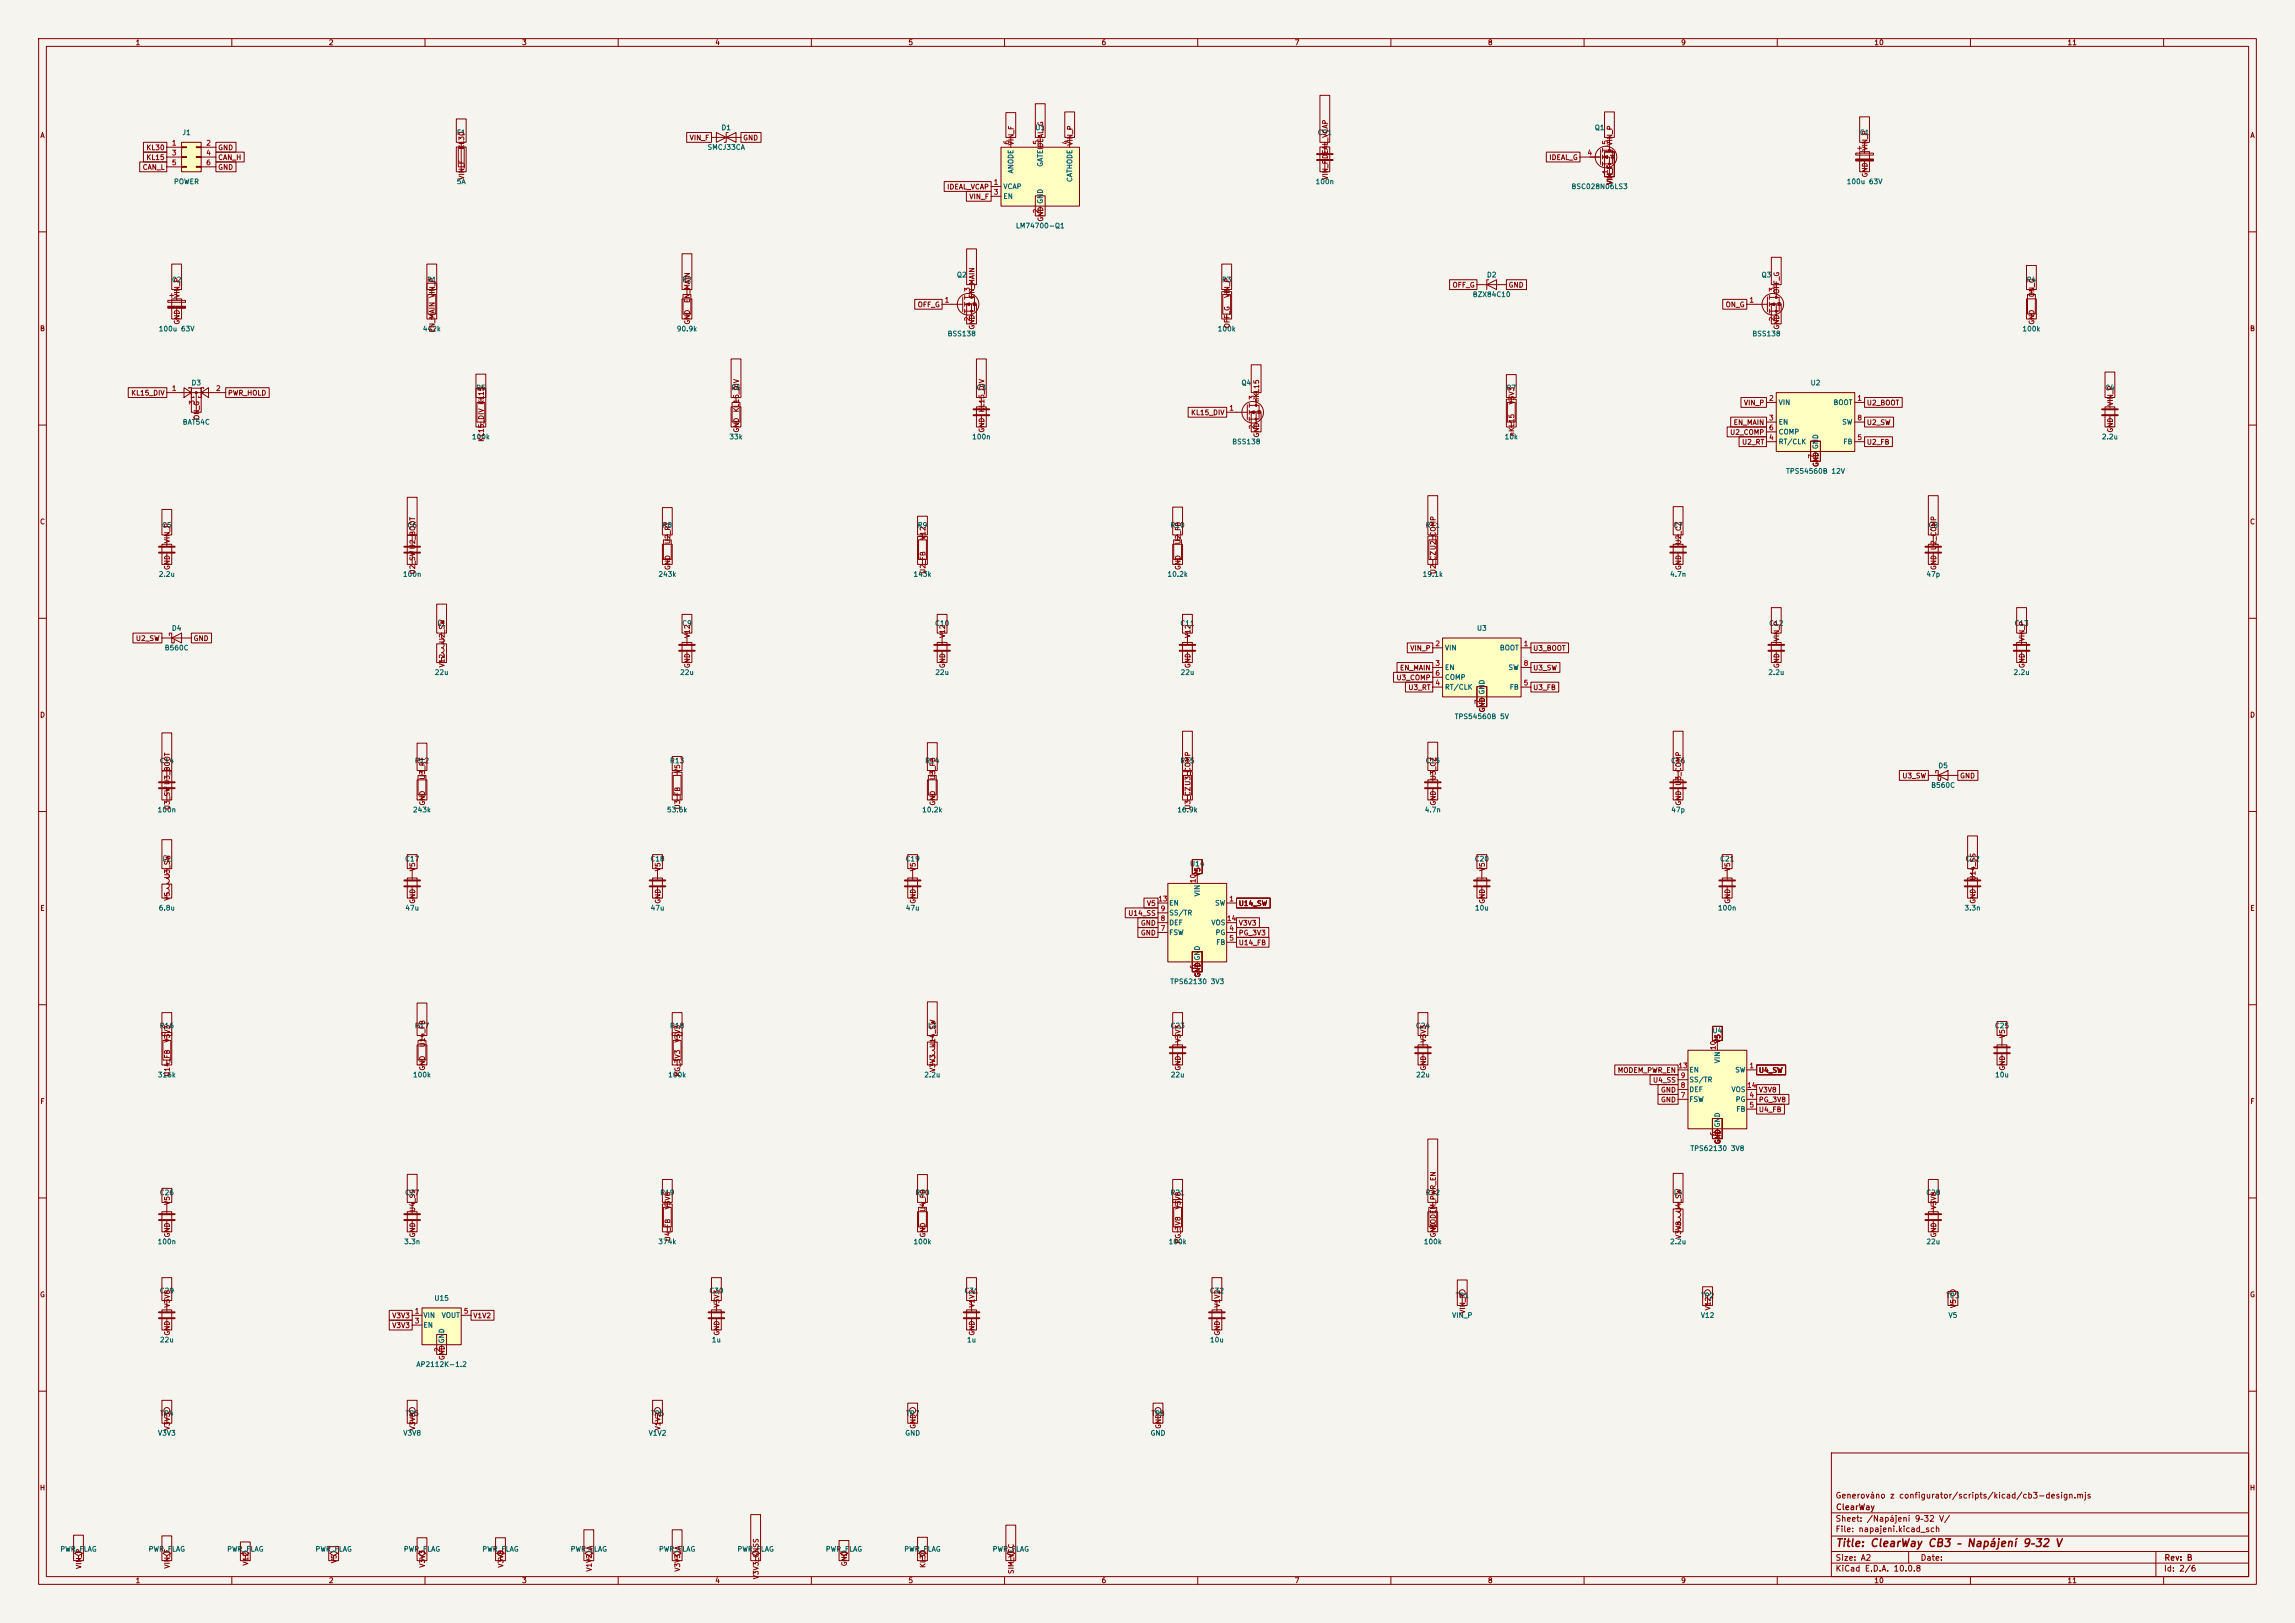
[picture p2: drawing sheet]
<svg xmlns="http://www.w3.org/2000/svg" width="594mm" height="420mm" viewBox="0 0 594 420" stroke-linecap="round" stroke-linejoin="round" font-family="sans-serif">
<defs><g id="words">
<text font-size="2" fill="#840000" x="475" y="400.8">Title: ClearWay CB3 – Napájení 9–32 V</text>
<g font-size="1.5" fill="#840000">
<text x="475" y="388.1">Generováno z configurator/scripts/kicad/cb3-design.mjs</text>
<text x="475" y="394.1">Sheet: /Napájení 9–32 V/</text>
<text x="475.1" y="391.1">ClearWay</text>
<text x="475" y="396.8">File: napajeni.kicad_sch</text>
<text x="475" y="407">KiCad E.D.A. 10.0.8</text>
<text x="475" y="404.2">Size: A2</text>
<text x="497" y="404.2">Date:</text>
<text x="560" y="407">Id: 2/6</text>
<text x="560.1" y="404.2">Rev: B</text>
</g>
<g font-size="1.3" fill="#840000">
<text x="35" y="12">1</text>
<text x="85" y="12">2</text>
<text x="135" y="12">3</text>
<text x="185" y="12">4</text>
<text x="235" y="12">5</text>
<text x="285" y="12">6</text>
<text x="335" y="12">7</text>
<text x="385" y="12">8</text>
<text x="435" y="12">9</text>
<text x="485" y="12">10</text>
<text x="535" y="12">11</text>
<text x="10.3" y="36">A</text>
<text x="582.3" y="36">A</text>
<text x="37.8" y="39.2">KL30</text>
<text x="37.8" y="41.7">KL15</text>
<text x="56.3" y="39.2">GND</text>
<text x="56.3" y="41.7">CAN_H</text>
<text x="120.4" y="38.8" transform="rotate(-90 120.4 38.8)">KL30</text>
<text x="178.4" y="36.6">VIN_F</text>
<text x="192.2" y="36.6">GND</text>
<text x="262.7" y="37.8" transform="rotate(-90 262.7 37.8)">VIN_F</text>
<text x="277.9" y="37.8" transform="rotate(-90 277.9 37.8)">VIN_P</text>
<text x="400.9" y="41.7">IDEAL_G</text>
<text x="417.6" y="37.8" transform="rotate(-90 417.6 37.8)">VIN_P</text>
<text x="483.7" y="39.1" transform="rotate(-90 483.7 39.1)">VIN_P</text>
<text x="36.8" y="44.2">CAN_L</text>
<text x="56.3" y="44.2">GND</text>
<text x="120.4" y="46.6" transform="rotate(-90 120.4 46.6)">VIN_F</text>
<text x="344" y="46.6" transform="rotate(-90 344 46.6)">VIN_FIDEAL_VCAP</text>
<text x="417.6" y="47.9" transform="rotate(-90 417.6 47.9)">VIN_F</text>
<text x="483.7" y="46" transform="rotate(-90 483.7 46)">GND</text>
<text x="245" y="49.3">IDEAL_VCAP</text>
<text x="250.8" y="51.9">VIN_F</text>
<text x="270.3" y="57.5" transform="rotate(-90 270.3 57.5)">GND</text>
<text x="46.8" y="77.2" transform="rotate(-90 46.8 77.2)">VIN_P</text>
<text x="252.5" y="77.3" transform="rotate(-90 252.5 77.3)">EN_MAIN</text>
<text x="318.6" y="77.2" transform="rotate(-90 318.6 77.2)">VIN_P</text>
<text x="375.8" y="74.7">OFF_G</text>
<text x="390.3" y="74.7">GND</text>
<text x="460.8" y="76.2" transform="rotate(-90 460.8 76.2)">OFF_G</text>
<text x="526.8" y="77" transform="rotate(-90 526.8 77)">ON_G</text>
<text x="178.9" y="78.5" transform="rotate(-90 178.9 78.5)">EN_MAIN</text>
<text x="237.4" y="79.8">OFF_G</text>
<text x="446.5" y="79.8">ON_G</text>
<text x="10.2" y="86">B</text>
<text x="46.8" y="84.1" transform="rotate(-90 46.8 84.1)">GND</text>
<text x="112.8" y="86.2" transform="rotate(-90 112.8 86.2)">EN_MAIN VIN_P</text>
<text x="178.9" y="84.1" transform="rotate(-90 178.9 84.1)">GND</text>
<text x="252.5" y="85.4" transform="rotate(-90 252.5 85.4)">GND</text>
<text x="318.6" y="85.1" transform="rotate(-90 318.6 85.1)">OFF_G</text>
<text x="460.8" y="85.4" transform="rotate(-90 460.8 85.4)">GND</text>
<text x="526.8" y="84.1" transform="rotate(-90 526.8 84.1)">GND</text>
<text x="582.2" y="86">B</text>
<text x="33.8" y="102.7">KL15_DIV</text>
<text x="58.9" y="102.7">PWR_HOLD</text>
<text x="191.6" y="106.8" transform="rotate(-90 191.6 106.8)">KL15_DIV</text>
<text x="255.1" y="106.8" transform="rotate(-90 255.1 106.8)">KL15_DIV</text>
<text x="308.1" y="107.7">KL15_DIV</text>
<text x="326.2" y="104.2" transform="rotate(-90 326.2 104.2)">nKL15</text>
<text x="392.2" y="104.8" transform="rotate(-90 392.2 104.8)">V3V3</text>
<text x="451.2" y="105.2">VIN_P</text>
<text x="483" y="105.2">U2_BOOT</text>
<text x="547.2" y="105.2" transform="rotate(-90 547.2 105.2)">VIN_P</text>
<text x="51.9" y="108.8" transform="rotate(-90 51.9 108.8)">ON_G</text>
<text x="191.6" y="112.1" transform="rotate(-90 191.6 112.1)">GND</text>
<text x="255.1" y="112.1" transform="rotate(-90 255.1 112.1)">GND</text>
<text x="326.2" y="113.3" transform="rotate(-90 326.2 113.3)">GND</text>
<text x="392.2" y="113.1" transform="rotate(-90 392.2 113.1)">nKL15</text>
<text x="447.7" y="112.8">U2_COMP</text>
<text x="448.6" y="110.3">EN_MAIN</text>
<text x="483" y="110.3">U2_SW</text>
<text x="547.2" y="112.1" transform="rotate(-90 547.2 112.1)">GND</text>
<text x="125.5" y="114.5" transform="rotate(-90 125.5 114.5)">KL15_DIV KL15</text>
<text x="450.8" y="115.4">U2_RT</text>
<text x="483" y="115.4">U2_FB</text>
<text x="471" y="121" transform="rotate(-90 471 121)">GND</text>
<text x="10.2" y="136">C</text>
<text x="582.2" y="136">C</text>
<text x="44.2" y="140.7" transform="rotate(-90 44.2 140.7)">VIN_P</text>
<text x="173.8" y="141" transform="rotate(-90 173.8 141)">U2_RT</text>
<text x="239.8" y="139.8" transform="rotate(-90 239.8 139.8)">V12</text>
<text x="305.9" y="141" transform="rotate(-90 305.9 141)">U2_FB</text>
<text x="435.4" y="141.1" transform="rotate(-90 435.4 141.1)">U2_CZ</text>
<text x="501.4" y="142.5" transform="rotate(-90 501.4 142.5)">U2_COMP</text>
<text x="44.2" y="147.6" transform="rotate(-90 44.2 147.6)">GND</text>
<text x="107.7" y="148.8" transform="rotate(-90 107.7 148.8)">U2_SWU2_BOOT</text>
<text x="173.8" y="147.6" transform="rotate(-90 173.8 147.6)">GND</text>
<text x="239.8" y="148.6" transform="rotate(-90 239.8 148.6)">U2_FB</text>
<text x="305.9" y="147.6" transform="rotate(-90 305.9 147.6)">GND</text>
<text x="371.9" y="148.7" transform="rotate(-90 371.9 148.7)">U2_CZU2_COMP</text>
<text x="435.4" y="147.6" transform="rotate(-90 435.4 147.6)">GND</text>
<text x="501.4" y="147.6" transform="rotate(-90 501.4 147.6)">GND</text>
<text x="35" y="166.2">U2_SW</text>
<text x="50" y="166.2">GND</text>
<text x="115.4" y="166.6" transform="rotate(-90 115.4 166.6)">U2_SW</text>
<text x="178.9" y="165.2" transform="rotate(-90 178.9 165.2)">V12</text>
<text x="244.9" y="165.2" transform="rotate(-90 244.9 165.2)">V12</text>
<text x="308.4" y="165.2" transform="rotate(-90 308.4 165.2)">V12</text>
<text x="460.8" y="166.1" transform="rotate(-90 460.8 166.1)">VIN_P</text>
<text x="524.3" y="166.1" transform="rotate(-90 524.3 166.1)">VIN_P</text>
<text x="115.4" y="172.9" transform="rotate(-90 115.4 172.9)">V12</text>
<text x="178.9" y="173" transform="rotate(-90 178.9 173)">GND</text>
<text x="244.9" y="173" transform="rotate(-90 244.9 173)">GND</text>
<text x="308.4" y="173" transform="rotate(-90 308.4 173)">GND</text>
<text x="362.2" y="173.8">EN_MAIN</text>
<text x="364.9" y="168.7">VIN_P</text>
<text x="396.7" y="168.7">U3_BOOT</text>
<text x="396.7" y="173.8">U3_SW</text>
<text x="460.8" y="173" transform="rotate(-90 460.8 173)">GND</text>
<text x="524.3" y="173" transform="rotate(-90 524.3 173)">GND</text>
<text x="361.3" y="176.3">U3_COMP</text>
<text x="364.4" y="178.9">U3_RT</text>
<text x="396.7" y="178.9">U3_FB</text>
<text x="10.2" y="186">D</text>
<text x="384.6" y="184.5" transform="rotate(-90 384.6 184.5)">GND</text>
<text x="582.2" y="186">D</text>
<text x="110.3" y="201.9" transform="rotate(-90 110.3 201.9)">U3_RT</text>
<text x="176.3" y="200.2" transform="rotate(-90 176.3 200.2)">V5</text>
<text x="242.4" y="202" transform="rotate(-90 242.4 202)">U3_FB</text>
<text x="371.9" y="202" transform="rotate(-90 371.9 202)">U3_CZ</text>
<text x="435.4" y="203.5" transform="rotate(-90 435.4 203.5)">U3_COMP</text>
<text x="492.2" y="201.7">U3_SW</text>
<text x="507.2" y="201.7">GND</text>
<text x="44.2" y="209.7" transform="rotate(-90 44.2 209.7)">U3_SWU3_BOOT</text>
<text x="110.3" y="208.6" transform="rotate(-90 110.3 208.6)">GND</text>
<text x="176.3" y="209.6" transform="rotate(-90 176.3 209.6)">U3_FB</text>
<text x="242.4" y="208.6" transform="rotate(-90 242.4 208.6)">GND</text>
<text x="308.4" y="209.7" transform="rotate(-90 308.4 209.7)">U3_CZU3_COMP</text>
<text x="371.9" y="208.6" transform="rotate(-90 371.9 208.6)">GND</text>
<text x="435.4" y="208.6" transform="rotate(-90 435.4 208.6)">GND</text>
<text x="44.2" y="227.5" transform="rotate(-90 44.2 227.5)">U3_SW</text>
<text x="107.7" y="225.6" transform="rotate(-90 107.7 225.6)">V5</text>
<text x="171.2" y="225.6" transform="rotate(-90 171.2 225.6)">V5</text>
<text x="237.3" y="225.6" transform="rotate(-90 237.3 225.6)">V5</text>
<text x="310.9" y="226.9" transform="rotate(-90 310.9 226.9)">V5</text>
<text x="384.6" y="225.6" transform="rotate(-90 384.6 225.6)">V5</text>
<text x="448.1" y="225.6" transform="rotate(-90 448.1 225.6)">V5</text>
<text x="44.2" y="233.2" transform="rotate(-90 44.2 233.2)">V5</text>
<text x="107.7" y="234" transform="rotate(-90 107.7 234)">GND</text>
<text x="171.2" y="234" transform="rotate(-90 171.2 234)">GND</text>
<text x="237.3" y="234" transform="rotate(-90 237.3 234)">GND</text>
<text x="384.6" y="234" transform="rotate(-90 384.6 234)">GND</text>
<text x="448.1" y="234" transform="rotate(-90 448.1 234)">GND</text>
<text x="511.6" y="234" transform="rotate(-90 511.6 234)">GND</text>
<text x="511.6" y="228" transform="rotate(-90 511.6 228)">U14_SS</text>
<text x="10.3" y="236">E</text>
<text x="291.9" y="237.3">U14_SS</text>
<text x="295.1" y="239.8">GND</text>
<text x="296.7" y="234.7">V5</text>
<text x="320.5" y="234.7">U14_SW</text>
<text x="320.5" y="239.8">V3V3</text>
<text x="582.3" y="236">E</text>
<text x="295.1" y="242.4">GND</text>
<text x="320.5" y="242.4">PG_3V3</text>
<text x="320.5" y="244.9">U14_FB</text>
<text x="310.9" y="253" transform="rotate(-90 310.9 253)">GND</text>
<text x="44.2" y="269.9" transform="rotate(-90 44.2 269.9)">V3V3</text>
<text x="176.3" y="269.9" transform="rotate(-90 176.3 269.9)">V3V3</text>
<text x="305.9" y="269.9" transform="rotate(-90 305.9 269.9)">V3V3</text>
<text x="369.4" y="269.9" transform="rotate(-90 369.4 269.9)">V3V3</text>
<text x="519.2" y="268.8" transform="rotate(-90 519.2 268.8)">V5</text>
<text x="110.3" y="271.2" transform="rotate(-90 110.3 271.2)">U14_FB</text>
<text x="242.4" y="271.3" transform="rotate(-90 242.4 271.3)">U14_SW</text>
<text x="445.6" y="270" transform="rotate(-90 445.6 270)">V5</text>
<text x="44.2" y="278.8" transform="rotate(-90 44.2 278.8)">U14_FB</text>
<text x="110.3" y="277.2" transform="rotate(-90 110.3 277.2)">GND</text>
<text x="176.3" y="278.7" transform="rotate(-90 176.3 278.7)">PG_3V3</text>
<text x="242.4" y="277.5" transform="rotate(-90 242.4 277.5)">V3V3</text>
<text x="305.9" y="277.2" transform="rotate(-90 305.9 277.2)">GND</text>
<text x="369.4" y="277.2" transform="rotate(-90 369.4 277.2)">GND</text>
<text x="418.6" y="277.9">MODEM_PWR_EN</text>
<text x="427.7" y="280.5">U4_SS</text>
<text x="455.1" y="277.9">U4_SW</text>
<text x="519.2" y="277.2" transform="rotate(-90 519.2 277.2)">GND</text>
<text x="10.3" y="286">F</text>
<text x="429.8" y="283">GND</text>
<text x="429.8" y="285.5">GND</text>
<text x="455.1" y="283">V3V8</text>
<text x="455.1" y="285.5">PG_3V8</text>
<text x="582.3" y="286">F</text>
<text x="455.1" y="288.1">U4_FB</text>
<text x="445.6" y="296.2" transform="rotate(-90 445.6 296.2)">GND</text>
<text x="44.2" y="311.9" transform="rotate(-90 44.2 311.9)">V5</text>
<text x="107.7" y="313.8" transform="rotate(-90 107.7 313.8)">U4_SS</text>
<text x="173.8" y="313.1" transform="rotate(-90 173.8 313.1)">V3V8</text>
<text x="239.8" y="313.7" transform="rotate(-90 239.8 313.7)">U4_FB</text>
<text x="305.9" y="313.1" transform="rotate(-90 305.9 313.1)">V3V8</text>
<text x="435.4" y="313.9" transform="rotate(-90 435.4 313.9)">U4_SW</text>
<text x="501.4" y="313.1" transform="rotate(-90 501.4 313.1)">V3V8</text>
<text x="44.2" y="320.4" transform="rotate(-90 44.2 320.4)">GND</text>
<text x="107.7" y="320.4" transform="rotate(-90 107.7 320.4)">GND</text>
<text x="173.8" y="321.4" transform="rotate(-90 173.8 321.4)">U4_FB</text>
<text x="239.8" y="320.4" transform="rotate(-90 239.8 320.4)">GND</text>
<text x="305.9" y="321.9" transform="rotate(-90 305.9 321.9)">PG_3V8</text>
<text x="371.9" y="320.4" transform="rotate(-90 371.9 320.4)">GND</text>
<text x="371.9" y="318.3" transform="rotate(-90 371.9 318.3)">MODEM_PWR_EN</text>
<text x="435.4" y="320.7" transform="rotate(-90 435.4 320.7)">V3V8</text>
<text x="501.4" y="320.4" transform="rotate(-90 501.4 320.4)">GND</text>
<text x="10.2" y="336">G</text>
<text x="582.2" y="336">G</text>
<text x="44.2" y="338.5" transform="rotate(-90 44.2 338.5)">V3V8</text>
<text x="101.4" y="341.4">V3V3</text>
<text x="122.4" y="341.4">V1V2</text>
<text x="186.5" y="338.5" transform="rotate(-90 186.5 338.5)">V3V3</text>
<text x="252.5" y="338.5" transform="rotate(-90 252.5 338.5)">V1V2</text>
<text x="316" y="338.5" transform="rotate(-90 316 338.5)">V1V2</text>
<text x="379.5" y="340.1" transform="rotate(-90 379.5 340.1)">VIN_P</text>
<text x="443" y="339.2" transform="rotate(-90 443 339.2)">V12</text>
<text x="506.5" y="338.6" transform="rotate(-90 506.5 338.6)">V5</text>
<text x="44.2" y="345.8" transform="rotate(-90 44.2 345.8)">GND</text>
<text x="101.4" y="344">V3V3</text>
<text x="186.5" y="345.8" transform="rotate(-90 186.5 345.8)">GND</text>
<text x="252.5" y="345.8" transform="rotate(-90 252.5 345.8)">GND</text>
<text x="316" y="345.8" transform="rotate(-90 316 345.8)">GND</text>
<text x="115.4" y="352.1" transform="rotate(-90 115.4 352.1)">GND</text>
<text x="44.2" y="370.2" transform="rotate(-90 44.2 370.2)">V3V3</text>
<text x="107.7" y="370.2" transform="rotate(-90 107.7 370.2)">V3V8</text>
<text x="171.2" y="370.2" transform="rotate(-90 171.2 370.2)">V1V2</text>
<text x="237.3" y="369.9" transform="rotate(-90 237.3 369.9)">GND</text>
<text x="300.8" y="369.9" transform="rotate(-90 300.8 369.9)">GND</text>
<text x="10.2" y="386">H</text>
<text x="582.2" y="386">H</text>
<text x="21.4" y="406.1" transform="rotate(-90 21.4 406.1)">VIN_P</text>
<text x="44.2" y="406.1" transform="rotate(-90 44.2 406.1)">VIN_F</text>
<text x="64.6" y="405.3" transform="rotate(-90 64.6 405.3)">V12</text>
<text x="87.4" y="404.7" transform="rotate(-90 87.4 404.7)">V5</text>
<text x="110.3" y="405.8" transform="rotate(-90 110.3 405.8)">V3V3</text>
<text x="130.6" y="405.8" transform="rotate(-90 130.6 405.8)">V3V8</text>
<text x="153.5" y="406.8" transform="rotate(-90 153.5 406.8)">V1V2_A</text>
<text x="176.3" y="406.8" transform="rotate(-90 176.3 406.8)">V3V3_A</text>
<text x="219.5" y="405.4" transform="rotate(-90 219.5 405.4)">GND</text>
<text x="239.8" y="405.9" transform="rotate(-90 239.8 405.9)">KL30</text>
<text x="262.7" y="407.4" transform="rotate(-90 262.7 407.4)">SIM_VCC</text>
<text x="35" y="410">1</text>
<text x="85" y="410">2</text>
<text x="135" y="410">3</text>
<text x="185" y="410">4</text>
<text x="196.6" y="408.8" transform="rotate(-90 196.6 408.8)">V3V3_GNSS</text>
<text x="235" y="410">5</text>
<text x="285" y="410">6</text>
<text x="335" y="410">7</text>
<text x="385" y="410">8</text>
<text x="435" y="410">9</text>
<text x="485" y="410">10</text>
<text x="535" y="410">11</text>
</g>
<g font-size="1.3" fill="#006464">
<text x="47" y="35.3">J1</text>
<text x="118.1" y="35.3">F1</text>
<text x="186.6" y="34">D1</text>
<text x="267.8" y="34">U1</text>
<text x="340.9" y="35.3">C91</text>
<text x="412.6" y="34">Q1</text>
<text x="481.2" y="35.3">C1</text>
<text x="183" y="39.1">SMCJ33CA</text>
<text x="44.9" y="48">POWER</text>
<text x="118.1" y="48">5A</text>
<text x="262.6" y="45" transform="rotate(-90 262.6 45)">ANODE</text>
<text x="270.2" y="43.3" transform="rotate(-90 270.2 43.3)">GATEIDEAL_G</text>
<text x="277.8" y="47.2" transform="rotate(-90 277.8 47.2)">CATHODE</text>
<text x="340.4" y="48">100n</text>
<text x="477.8" y="48">100u 63V</text>
<text x="259.6" y="49.2">VCAP</text>
<text x="259.6" y="51.8">EN</text>
<text x="270.2" y="52.9" transform="rotate(-90 270.2 52.9)">GND</text>
<text x="406.6" y="49.2">BSC028N06LS3</text>
<text x="262.8" y="59.4">LM74700-Q1</text>
<text x="44.4" y="73.4">C2</text>
<text x="110.4" y="73.4">R1</text>
<text x="176.4" y="73.4">R2</text>
<text x="247.5" y="72.1">Q2</text>
<text x="316.1" y="73.4">R3</text>
<text x="381.1" y="77.2">BZX84C10</text>
<text x="384.7" y="72.1">D2</text>
<text x="455.8" y="72.1">Q3</text>
<text x="524.4" y="73.4">R4</text>
<text x="41" y="86.1">100u 63V</text>
<text x="109.3" y="86.1">442k</text>
<text x="175" y="86.1">90.9k</text>
<text x="245.1" y="87.3">BSS138</text>
<text x="315" y="86.1">100k</text>
<text x="453.4" y="87.3">BSS138</text>
<text x="523.3" y="86.1">100k</text>
<text x="49.4" y="100">D3</text>
<text x="123.1" y="101.3">R5</text>
<text x="189.1" y="101.3">R6</text>
<text x="252.6" y="101.3">C3</text>
<text x="321.2" y="100">Q4</text>
<text x="389.8" y="101.3">R7</text>
<text x="468.5" y="100">U2</text>
<text x="544.7" y="101.3">C4</text>
<text x="460.2" y="105.1">VIN</text>
<text x="474.4" y="105.1">BOOT</text>
<text x="47.2" y="110.2">BAT54C</text>
<text x="122" y="114">100k</text>
<text x="188.6" y="114">33k</text>
<text x="251.5" y="114">100n</text>
<text x="389.3" y="114">10k</text>
<text x="460.2" y="110.2">EN</text>
<text x="460.2" y="112.7">COMP</text>
<text x="476.7" y="110.2">SW</text>
<text x="543.9" y="114">2.2u</text>
<text x="318.8" y="115.3">BSS138</text>
<text x="460.2" y="115.3">RT/CLK</text>
<text x="470.9" y="116.4" transform="rotate(-90 470.9 116.4)">GND</text>
<text x="477" y="115.3">FB</text>
<text x="462.2" y="122.9">TPS54560B 12V</text>
<text x="41.8" y="136.9">C5</text>
<text x="105.3" y="136.9">C6</text>
<text x="171.4" y="136.9">R8</text>
<text x="237.4" y="136.9">R9</text>
<text x="302.8" y="136.9">R10</text>
<text x="368.9" y="136.9">R11</text>
<text x="433" y="136.9">C7</text>
<text x="499" y="136.9">C8</text>
<text x="41" y="149.6">2.2u</text>
<text x="104.2" y="149.6">100n</text>
<text x="170.3" y="149.6">243k</text>
<text x="236.3" y="149.6">143k</text>
<text x="302" y="149.6">10.2k</text>
<text x="368.1" y="149.6">19.1k</text>
<text x="432.1" y="149.6">4.7n</text>
<text x="498.5" y="149.6">47p</text>
<text x="44.4" y="163.5">D4</text>
<text x="113.1" y="162.3">L1</text>
<text x="176.4" y="162.3">C9</text>
<text x="241.9" y="162.3">C10</text>
<text x="305.4" y="162.3">C11</text>
<text x="382.1" y="163.5">U3</text>
<text x="457.8" y="162.3">C12</text>
<text x="521.3" y="162.3">C13</text>
<text x="42.5" y="168.6">B560C</text>
<text x="373.9" y="168.6">VIN</text>
<text x="373.9" y="173.7">EN</text>
<text x="388.1" y="168.6">BOOT</text>
<text x="390.3" y="173.7">SW</text>
<text x="112.4" y="175">22u</text>
<text x="175.9" y="175">22u</text>
<text x="241.9" y="175">22u</text>
<text x="305.4" y="175">22u</text>
<text x="373.9" y="178.8">RT/CLK</text>
<text x="373.9" y="176.2">COMP</text>
<text x="384.5" y="179.9" transform="rotate(-90 384.5 179.9)">GND</text>
<text x="390.6" y="178.8">FB</text>
<text x="457.5" y="175">2.2u</text>
<text x="521" y="175">2.2u</text>
<text x="376.4" y="186.4">TPS54560B 5V</text>
<text x="41.2" y="197.8">C14</text>
<text x="107.2" y="197.8">R12</text>
<text x="173.3" y="197.8">R13</text>
<text x="239.3" y="197.8">R14</text>
<text x="305.4" y="197.8">R15</text>
<text x="368.9" y="197.8">C15</text>
<text x="432.4" y="197.8">C16</text>
<text x="501.6" y="199.1">D5</text>
<text x="499.7" y="204.2">B560C</text>
<text x="40.7" y="210.5">100n</text>
<text x="106.8" y="210.5">243k</text>
<text x="172.5" y="210.5">53.6k</text>
<text x="238.5" y="210.5">10.2k</text>
<text x="304.6" y="210.5">16.9k</text>
<text x="368.6" y="210.5">4.7n</text>
<text x="432.4" y="210.5">47p</text>
<text x="41.9" y="223.2">L2</text>
<text x="104.7" y="223.2">C17</text>
<text x="168.2" y="223.2">C18</text>
<text x="234.2" y="223.2">C19</text>
<text x="307.9" y="224.5">U14</text>
<text x="381.6" y="223.2">C20</text>
<text x="445.1" y="223.2">C21</text>
<text x="508.6" y="223.2">C22</text>
<text x="310.8" y="232.1" transform="rotate(-90 310.8 232.1)">VIN</text>
<text x="41" y="235.9">6.8u</text>
<text x="104.8" y="235.9">47u</text>
<text x="168.3" y="235.9">47u</text>
<text x="234.3" y="235.9">47u</text>
<text x="302.5" y="239.7">DEF</text>
<text x="302.5" y="237.2">SS/TR</text>
<text x="302.5" y="234.6">EN</text>
<text x="313.4" y="239.7">VOS</text>
<text x="314.4" y="234.6">SW</text>
<text x="381.6" y="235.9">10u</text>
<text x="444.5" y="235.9">100n</text>
<text x="508.3" y="235.9">3.3n</text>
<text x="302.5" y="242.3">FSW</text>
<text x="314.5" y="242.3">PG</text>
<text x="314.7" y="244.8">FB</text>
<text x="310.8" y="248.7" transform="rotate(-90 310.8 248.7)">GND</text>
<text x="302.8" y="255">TPS62130 3V3</text>
<text x="41.2" y="266.4">R16</text>
<text x="107.2" y="266.4">R17</text>
<text x="173.3" y="266.4">R18</text>
<text x="240.1" y="266.4">L3</text>
<text x="302.8" y="266.4">C23</text>
<text x="366.3" y="266.4">C24</text>
<text x="443.1" y="267.7">U4</text>
<text x="516.2" y="266.4">C25</text>
<text x="445.5" y="275.3" transform="rotate(-90 445.5 275.3)">VIN</text>
<text x="40.7" y="279.1">316k</text>
<text x="106.8" y="279.1">100k</text>
<text x="172.8" y="279.1">100k</text>
<text x="239.1" y="279.1">2.2u</text>
<text x="302.9" y="279.1">22u</text>
<text x="366.4" y="279.1">22u</text>
<text x="437.1" y="280.4">SS/TR</text>
<text x="437.1" y="277.8">EN</text>
<text x="449" y="277.8">SW</text>
<text x="516.2" y="279.1">10u</text>
<text x="437.1" y="285.4">FSW</text>
<text x="437.1" y="282.9">DEF</text>
<text x="448" y="282.9">VOS</text>
<text x="449.1" y="285.4">PG</text>
<text x="449.3" y="288">FB</text>
<text x="445.5" y="291.9" transform="rotate(-90 445.5 291.9)">GND</text>
<text x="437.4" y="298.1">TPS62130 3V8</text>
<text x="41.2" y="309.6">C26</text>
<text x="104.7" y="309.6">C27</text>
<text x="170.7" y="309.6">R19</text>
<text x="236.8" y="309.6">R20</text>
<text x="302.8" y="309.6">R21</text>
<text x="368.9" y="309.6">R22</text>
<text x="433.1" y="309.6">L4</text>
<text x="498.4" y="309.6">C28</text>
<text x="40.7" y="322.3">100n</text>
<text x="104.5" y="322.3">3.3n</text>
<text x="170.3" y="322.3">374k</text>
<text x="236.3" y="322.3">100k</text>
<text x="302.3" y="322.3">100k</text>
<text x="368.4" y="322.3">100k</text>
<text x="432.1" y="322.3">2.2u</text>
<text x="498.5" y="322.3">22u</text>
<text x="41.2" y="335">C29</text>
<text x="183.4" y="335">C30</text>
<text x="249.5" y="335">C31</text>
<text x="313" y="335">C32</text>
<text x="109.4" y="341.3">VIN</text>
<text x="112.3" y="336.9">U15</text>
<text x="114.2" y="341.3">VOUT</text>
<text x="375.7" y="341.3">VIN_P</text>
<text x="376.6" y="336.2">TP1</text>
<text x="440.1" y="341.3">V12</text>
<text x="440.1" y="336.2">TP2</text>
<text x="503.6" y="336.2">TP3</text>
<text x="504.2" y="341.3">V5</text>
<text x="41.3" y="347.7">22u</text>
<text x="109.4" y="343.9">EN</text>
<text x="115.3" y="347.8" transform="rotate(-90 115.3 347.8)">GND</text>
<text x="184.1" y="347.7">1u</text>
<text x="250.2" y="347.7">1u</text>
<text x="313" y="347.7">10u</text>
<text x="107.6" y="354">AP2112K-1.2</text>
<text x="40.8" y="371.8">V3V3</text>
<text x="41.3" y="366.7">TP4</text>
<text x="104.3" y="371.8">V3V8</text>
<text x="104.8" y="366.7">TP5</text>
<text x="167.8" y="371.8">V1V2</text>
<text x="168.3" y="366.7">TP6</text>
<text x="234.2" y="371.8">GND</text>
<text x="234.4" y="366.7">TP7</text>
<text x="297.7" y="371.8">GND</text>
<text x="297.9" y="366.7">TP8</text>
<text x="15.5" y="401.8">PWR_FLAG</text>
<text x="38.3" y="401.8">PWR_FLAG</text>
<text x="58.7" y="401.8">PWR_FLAG</text>
<text x="81.5" y="401.8">PWR_FLAG</text>
<text x="104.4" y="401.8">PWR_FLAG</text>
<text x="124.7" y="401.8">PWR_FLAG</text>
<text x="147.6" y="401.8">PWR_FLAG</text>
<text x="170.4" y="401.8">PWR_FLAG</text>
<text x="190.7" y="401.8">PWR_FLAG</text>
<text x="213.6" y="401.8">PWR_FLAG</text>
<text x="233.9" y="401.8">PWR_FLAG</text>
<text x="256.8" y="401.8">PWR_FLAG</text>
</g>
<g font-size="1.3" fill="#a90000">
<text x="44.4" y="38">1</text>
<text x="44.4" y="40.5">3</text>
<text x="53.2" y="38">2</text>
<text x="53.2" y="40.5">4</text>
<text x="261.5" y="37.6" transform="rotate(-90 261.5 37.6)">6</text>
<text x="269.1" y="37.6" transform="rotate(-90 269.1 37.6)">5</text>
<text x="276.7" y="37.6" transform="rotate(-90 276.7 37.6)">4</text>
<text x="410.7" y="40.5">4</text>
<text x="416.4" y="37.6" transform="rotate(-90 416.4 37.6)">5</text>
<text x="44.4" y="43">5</text>
<text x="53.2" y="43">6</text>
<text x="416.4" y="45.2" transform="rotate(-90 416.4 45.2)">1</text>
<text x="257.1" y="48.1">1</text>
<text x="257.1" y="50.7">3</text>
<text x="269.1" y="55.3" transform="rotate(-90 269.1 55.3)">2</text>
<text x="251.3" y="75.7" transform="rotate(-90 251.3 75.7)">3</text>
<text x="459.6" y="75.7" transform="rotate(-90 459.6 75.7)">3</text>
<text x="244.4" y="78.6">1</text>
<text x="251.3" y="83.3" transform="rotate(-90 251.3 83.3)">2</text>
<text x="452.7" y="78.6">1</text>
<text x="459.6" y="83.3" transform="rotate(-90 459.6 83.3)">2</text>
<text x="44.4" y="101.5">1</text>
<text x="55.8" y="101.5">2</text>
<text x="50.7" y="104.9" transform="rotate(-90 50.7 104.9)">3</text>
<text x="318" y="106.5">1</text>
<text x="325" y="103.6" transform="rotate(-90 325 103.6)">3</text>
<text x="457.7" y="104">2</text>
<text x="480.6" y="104">1</text>
<text x="325" y="111.2" transform="rotate(-90 325 111.2)">2</text>
<text x="457.7" y="109.1">3</text>
<text x="457.7" y="111.6">6</text>
<text x="480.6" y="109.1">8</text>
<text x="457.7" y="114.2">4</text>
<text x="469.8" y="118.8" transform="rotate(-90 469.8 118.8)">7</text>
<text x="480.6" y="114.2">5</text>
<text x="371.4" y="167.5">2</text>
<text x="394.2" y="167.5">1</text>
<text x="371.4" y="172.6">3</text>
<text x="394.2" y="172.6">8</text>
<text x="371.4" y="177.7">4</text>
<text x="371.4" y="175.1">6</text>
<text x="394.2" y="177.7">5</text>
<text x="383.4" y="182.3" transform="rotate(-90 383.4 182.3)">7</text>
<text x="299.7" y="233.5">13</text>
<text x="309.7" y="228.7" transform="rotate(-90 309.7 228.7)">10</text>
<text x="318" y="233.5">1</text>
<text x="300.3" y="238.6">8</text>
<text x="300.3" y="236.1">9</text>
<text x="317.4" y="238.6">14</text>
<text x="300.3" y="241.2">7</text>
<text x="318" y="241.2">4</text>
<text x="318" y="243.7">5</text>
<text x="309.7" y="250.9" transform="rotate(-90 309.7 250.9)">6</text>
<text x="444.4" y="271.8" transform="rotate(-90 444.4 271.8)">10</text>
<text x="434.3" y="276.7">13</text>
<text x="434.9" y="281.8">8</text>
<text x="434.9" y="279.3">9</text>
<text x="452.1" y="281.8">14</text>
<text x="452.7" y="276.7">1</text>
<text x="434.9" y="284.3">7</text>
<text x="452.7" y="284.3">4</text>
<text x="452.7" y="286.9">5</text>
<text x="444.4" y="294.1" transform="rotate(-90 444.4 294.1)">6</text>
<text x="107.2" y="340.2">1</text>
<text x="119.9" y="340.2">5</text>
<text x="107.2" y="342.8">3</text>
<text x="114.2" y="350" transform="rotate(-90 114.2 350)">2</text>
</g>
</g></defs>
<path d="M0 0h594v420h-594z" fill="#f5f4ef" stroke="#f5f4ef" stroke-width=".26"/>
<g fill="none" stroke="#840000" stroke-width=".26">
<path d="M10 10h574v400h-574zM12 12h570v396h-570zM60 10v2M110 10v2M160 10v2M210 10v2M260 10v2M310 10v2M360 10v2M410 10v2M460 10v2M510 10v2"/>
<path d="M560 10v2M342.9 36.8v2.8M342.9 41.7v2.8M10 60h2M582 60h2M10 110h2M582 110h2M10 160h2M582 160h2M434.3 199.4v2.8M10 210h2M434.3 204.2v2.8"/>
<path d="M582 210h2M236.2 224.8v2.8M236.2 229.6v2.8M447 224.8v2.8M447 229.6v2.8M10 260h2M582 260h2M10 310h2M171.7 312.4h2v5.1h-2zM172.7 311.2v1.2M172.7 317.5v1.3M237.7 312.4h2.1v5.1h-2.1z"/>
<path d="M238.8 311.2v1.2M238.8 317.5v1.3M582 310h2M185.4 336.6v2.7M251.5 336.6v2.7M185.4 341.4v2.8M251.5 341.4v2.8M10 360h2M170.2 365.8v2.5M236.2 365.8v2.5M299.7 365.8v2.5M474 376h108v32h-108z"/>
<path d="M582 360h2M474 397.5h108M474 391.5h108M60 408v2M110 408v2M160 408v2M175.3 402.6l1-.6-1-.7-1.1 .7 1.1 .6v1.3M175.3 403.9h.1M195.6 402.6l1-.6-1-.7-1 .7 1 .6v1.3M195.6 403.9h.1M210 408v2M218.4 402.6l1.1-.6-1.1-.7-1 .7 1 .6v1.3"/>
<path d="M218.4 403.9h.1M238.8 402.6l1-.6-1-.7-1.1 .7 1.1 .6v1.3M238.8 403.9h.1M260 408v2M261.6 402.6l1-.6-1-.7-1 .7 1 .6v1.3M261.6 403.9h.1M310 408v2M360 408v2M410 408v2M460 408v2M474 404.5h108M474 401.5h108"/>
<path d="M494 401.5v3M510 408v2M558 401.5v6.5M560 408v2"/>
<circle cx="170.2" cy="365" r=".76"/>
<circle cx="236.2" cy="365" r=".76"/>
<circle cx="299.7" cy="365" r=".76"/>
</g>
<path d="M340.9 39.9h4M340.9 41.4h4M432.3 202.4h4.1M432.3 204h4.1M234.2 227.8h4.1M234.2 229.4h4.1M445 227.8h4.1M445 229.4h4.1M183.4 339.6h4.1M249.4 339.6h4.1M183.4 341.1h4.1M249.4 341.1h4.1" fill="none" stroke="#840000" stroke-width=".51"/>
<path d="M436.9 271.8h15.2v20.3h-15.2z" fill="#ffffc2"/>
<g fill="none" stroke="#840000" stroke-width=".26">
<path d="M170.2 224.8v2.8M170.2 229.6v2.8M42.2 269.2h2v5.1h-2zM43.2 268v1.2M43.2 274.3v1.3M174.2 269.2h2.1v5.1h-2.1zM175.3 268v1.2M175.3 274.3v1.3M434.3 276.9h2.6M434.3 279.4h2.6M436.9 271.8h15.2v20.3h-15.2zM444.5 269.2v2.6"/>
<path d="M452.1 276.9h2.6M434.3 284.5h2.6M434.3 281.9h2.6M444.5 292.1v2.5M452.1 284.5h2.6M452.1 287h2.6M452.1 281.9h2.6M106.7 365.8v2.5"/>
<circle cx="106.7" cy="365" r=".76"/>
</g>
<path d="M168.1 227.8h4.1M168.1 229.4h4.1" fill="none" stroke="#840000" stroke-width=".51"/>
<path d="M109.2 338.5h10.2v9.5h-10.2z" fill="#ffffc2"/>
<g fill="none" stroke="#840000" stroke-width=".26">
<path d="M118.6 38.1h1.5v5.1h-1.5zM119.4 36.8v7.7M414.3 38.7v3.8M414.8 38.9h2.5v3.5h-2.5M414.8 38.4v1M416.6 35.6v3.3M480.3 39.6h4.6v.5h-4.6zM480.8 38.4h1M481.3 37.8v1.1M482.6 36.8v2.8M408.9 40.6h5.4M414.8 40.6h1.8v5.1"/>
<path d="M414.8 40.1v1M414.8 41.9v1M416.8 40.1l1 .3M417.3 40.3l.4 .6h-.8zM482.6 41.7v2.8M43.4 77.7h4.6v.5h-4.6zM43.9 76.5h1.1M44.4 75.9v1.1M45.7 74.9v2.8M45.7 79.8v2.8M110.7 76.2h2.1v5.1h-2.1zM111.8 74.9v1.3"/>
<path d="M111.8 81.3v1.3M43.2 101.6h15.2M47.6 100.3l1.9 1.3-1.9 1.3zM48.9 100.6v-.3h.6v2.6h.7v-.3M50.8 101.6v5.1M52.1 101.6l1.9-1.3v2.6zM52.7 100.6v-.3h-.6v2.6h-.7v-.3M123.4 104.1h2.1v5.1h-2.1zM124.5 102.9v1.2M124.5 109.2v1.3M43.2 138.4v2.8M106.7 138.4v2.8"/>
<path d="M43.2 143.3v2.8M106.7 143.3v2.8M41.9 165.1h7.6M43.8 164.5v-.7h.6v2.6h.7v-.7M44.4 165.1l2.6-1.3v2.6zM114.3 163.8v1.3l.4 .2 .2 .4-.2 .5-.4 .2 .4 .2 .2 .4-.2 .4-.4 .2 .4 .2 .2 .5-.2 .4-.4 .2 .4 .2 .2 .4-.2 .5-.4 .2v1.3M43.2 199.4v2.8M109.2 199.4v1.3M43.2 204.2v2.8M108.2 200.7h2v5h-2zM109.2 205.7v1.3M499.1 200.7h7.6"/>
<path d="M501 200v-.6h.6v2.5h.7v-.6M501.6 200.7l2.6-1.3v2.5zM43.2 224.8v1.3l.4 .1 .2 .5-.2 .4-.4 .2 .4 .2 .2 .5-.2 .4-.4 .2 .4 .2 .2 .4-.2 .5-.4 .2 .4 .2 .2 .4-.2 .5-.4 .1v1.3M106.7 224.8v2.8M106.7 229.6v2.8M510.5 224.8v2.8M510.5 229.6v2.8M108.2 269.2h2v5.1h-2zM109.2 268v1.2M109.2 274.3v1.3M518.2 268v2.8M518.2 272.8v2.8"/>
<path d="M43.2 311.2v2.7M43.2 316v2.8M106.7 311.2v2.7M106.7 316v2.8M434.3 311.2v1.2l.5 .2 .2 .5-.2 .4-.5 .2 .5 .2 .2 .4-.2 .5-.5 .2 .5 .1 .2 .5-.2 .5-.5 .1 .5 .2 .2 .5-.2 .4-.5 .2v1.3M500.4 311.2v2.7M500.4 316v2.8M43.2 336.6v2.7M109.2 338.5h10.2v9.5h-10.2zM442 335.3v2.5M505.5 335.3v2.5M43.2 341.4v2.8"/>
<path d="M106.7 340.4h2.5M106.7 342.9h2.5M114.3 348v2.5M119.4 340.4h2.5M43.2 365.8v2.5M20.3 402.6l1-.6-1-.7-1 .7 1 .6v1.3M20.3 403.9h.1M43.2 402.6l1-.6-1-.7-1 .7 1 .6v1.3M43.2 403.9h.1M63.5 402.6l1-.6-1-.7-1 .7 1 .6v1.3M63.5 403.9h.1M86.4 402.6l1-.6-1-.7-1.1 .7 1.1 .6v1.3"/>
<path d="M86.4 403.9h.1M109.2 402.6l1-.6-1-.7-1 .7 1 .6v1.3M109.2 403.9h.1M129.5 402.6l1.1-.6-1.1-.7-1 .7 1 .6v1.3M129.5 403.9h.1M152.4 402.6l1-.6-1-.7-1 .7 1 .6v1.3M152.4 403.9h.1"/>
<circle cx="415.7" cy="40.6" r="2.79"/>
<circle cx="442" cy="334.5" r=".76"/>
<circle cx="505.5" cy="334.5" r=".76"/>
<circle cx="43.2" cy="365" r=".76"/>
</g>
<g fill="none" stroke="#840000" stroke-width=".51">
<path d="M41.1 141.5h4.1M41.1 143h4.1M104.6 141.5h4.1M104.6 143h4.1M41.1 202.4h4.1M41.1 204h4.1M104.6 227.8h4.1M104.6 229.4h4.1M508.5 227.8h4.1M508.5 229.4h4.1M516.1 271h4.1M516.1 272.5h4.1"/>
<path d="M41.1 314.2h4.1M41.1 315.7h4.1M104.6 314.2h4.1M104.6 315.7h4.1M498.3 314.2h4.1M498.3 315.7h4.1M41.1 339.6h4.1M41.1 341.1h4.1"/>
</g>
<g fill="#840000" stroke="#840000" stroke-width=".26">
<path d="M415 40.6l1.1-.3v.7z"/>
<path d="M480.3 41.1h4.6v.6h-4.6z"/>
<path d="M43.4 79.2h4.6v.6h-4.6z"/>
<circle cx="416.6" cy="38.9" r=".25"/>
<circle cx="416.6" cy="42.4" r=".25"/>
<circle cx="50.8" cy="101.6" r=".25"/>
</g>
<path d="M47 36.8h5.1v7.7h-5.1z" fill="#ffffc2"/>
<g fill="none" stroke="#840000" stroke-width=".26">
<path d="M43.2 38.1h3.8M47 36.8h5.1v7.7h-5.1zM47 38h1.3v.2h-1.3zM50.8 38h1.3v.2h-1.3zM52.1 38.1h3.8M184.1 35.6h7.7M185.4 34.3v2.5l5.1-2.5v2.5zM188.5 34.3h-.5v2.5h-.5M43.2 40.6h3.8M43.2 43.2h3.8M47 40.5h1.3v.3h-1.3zM47 43.1h1.3v.2h-1.3z"/>
<path d="M50.8 40.5h1.3v.3h-1.3zM50.8 43.1h1.3v.2h-1.3zM52.1 40.6h3.8M52.1 43.2h3.8M176.8 76.2h2v5.1h-2zM177.8 74.9v1.3M452.1 78.7h5.4M457.5 76.8v3.8M458 77h2.5v3.5h-2.5M458 78.7h1.7v5.1M458 76.5v1M458 78.2v1"/>
<path d="M459.7 73.7v3.3M460.1 78.4h.8M460.5 78.4l.4 .6h-.8zM177.8 81.3v1.3M458 80v1M189.5 104.1h2v5.1h-2zM190.5 102.9v1.2M190.5 109.2v1.3M171.7 139.7h2v5.1h-2zM172.7 138.4v1.3M237.7 139.7h2.1v5.1h-2.1zM238.8 138.4v1.3"/>
<path d="M172.7 144.8v1.3M238.8 144.8v1.3M177.8 163.8v2.8M177.8 168.7v2.8M243.8 163.8v2.8M243.8 168.7v2.8M175.3 199.4v1.3M174.2 200.7h2.1v5h-2.1zM175.3 205.7v1.3"/>
<circle cx="458.9" cy="78.7" r="2.79"/>
</g>
<path d="M175.8 166.9h4M175.8 168.4h4M241.8 166.9h4.1M241.8 168.4h4.1" fill="none" stroke="#840000" stroke-width=".51"/>
<g fill="#840000" stroke="#840000" stroke-width=".26">
<path d="M458.2 78.7l1-.3v.7z"/>
<circle cx="459.7" cy="77" r=".25"/>
<circle cx="459.7" cy="80.5" r=".25"/>
</g>
<path d="M459.7 101.6h20.4v15.2h-20.4z" fill="#ffffc2"/>
<g fill="none" stroke="#840000" stroke-width=".26">
<path d="M243.8 78.7h5.4M249.2 76.8v3.8M249.7 77h2.5v3.5h-2.5M249.7 78.7h1.8v5.1M249.7 76.5v1M249.7 78.2v1M251.5 73.7v3.3M251.8 78.4h.8M252.2 78.4l.4 .6h-.8zM249.7 80v1M254 102.9v2.8M254 107.7v2.8"/>
<path d="M457.2 104.1h2.5M457.2 109.2h2.5M457.2 114.3h2.5M457.2 111.8h2.5M459.7 101.6h20.4v15.2h-20.4zM469.9 116.8v2.6M480.1 104.1h2.5M480.1 109.2h2.5M480.1 114.3h2.5"/>
<circle cx="250.6" cy="78.7" r="2.79"/>
</g>
<path d="M252 105.9h4M252 107.4h4" fill="none" stroke="#840000" stroke-width=".51"/>
<g fill="#840000" stroke="#840000" stroke-width=".26">
<path d="M249.9 78.7l1.1-.3v.7z"/>
<circle cx="251.5" cy="77" r=".25"/>
<circle cx="251.5" cy="80.5" r=".25"/>
</g>
<path d="M259.1 38.1h20.3v15.2h-20.3z" fill="#ffffc2"/>
<g fill="none" stroke="#840000" stroke-width=".26">
<path d="M259.1 38.1h20.3v15.2h-20.3zM261.6 35.6v2.5M269.2 35.6v2.5M276.9 35.6v2.5M256.5 48.3h2.6M256.5 50.8h2.6M269.2 53.3v2.6M524.8 76.2h2v5.1h-2zM525.8 74.9v1.3M525.8 81.3v1.3M546.1 102.9v2.8M546.1 107.7v2.8"/>
<path d="M434.3 138.4v2.8M500.4 138.4v2.8M434.3 143.3v2.8M500.4 143.3v2.8M459.7 163.8v2.8M459.7 168.7v2.8M523.2 163.8v2.8M523.2 168.7v2.8M241.3 199.4v1.3M370.8 199.4v2.8M240.3 200.7h2v5h-2zM241.3 205.7v1.3"/>
<path d="M370.8 204.2v2.8M383.5 224.8v2.8M383.5 229.6v2.8M241.3 268v1.2l.5 .2 .1 .5-.1 .4-.5 .2 .4 .2 .2 .3-.1 .6-.5 .2 .4 .1 .2 .4-.1 .5-.5 .3 .5 .2 .1 .5-.2 .4-.4 .1M241.3 274.3v1.3M304.8 268v2.8M304.8 272.8v2.8M368.3 268v2.8M368.3 272.8v2.8M303.8 312.4h2v5.1h-2zM304.8 311.2v1.2M304.8 317.5v1.3"/>
<path d="M369.8 312.4h2.1v5.1h-2.1zM370.8 311.2v1.2M370.8 317.5v1.3M315 336.6v2.7M378.5 335.3v2.5M315 341.4v2.8"/>
<circle cx="378.5" cy="334.5" r=".76"/>
</g>
<g fill="none" stroke="#840000" stroke-width=".51">
<path d="M544.1 105.9h4M544.1 107.4h4M432.3 141.5h4.1M432.3 143h4.1M498.3 141.5h4.1M498.3 143h4.1M457.7 166.9h4.1M457.7 168.4h4.1M521.2 166.9h4.1M521.2 168.4h4.1M368.8 202.4h4.1M368.8 204h4.1"/>
<path d="M381.5 227.8h4.1M381.5 229.4h4.1M302.8 271h4M302.8 272.5h4M366.3 271h4M366.3 272.5h4M312.9 339.6h4.1M312.9 341.1h4.1"/>
</g>
<path d="M302.3 228.6h15.2v20.3h-15.2z" fill="#ffffc2"/>
<g fill="none" stroke="#840000" stroke-width=".26">
<path d="M316.5 76.2h2v5.1h-2zM317.5 74.9v1.3M382.3 73.7h7.6M384.8 73.7l2.5-1.3v2.5zM385.3 72.4h-.5v2.5M317.5 81.3v1.3M317.5 106.7h5.3M322.8 104.8v3.8M323.3 104.9h2.6v3.6h-2.6M323.3 106.7h1.8v5.1M323.3 104.4v1M323.3 106.2v1"/>
<path d="M323.3 108v1M325.1 101.6v3.3M325.5 106.3h.8M325.9 106.3l.4 .6h-.8zM390.1 104.1h2.1v5.1h-2.1zM391.2 102.9v1.2M391.2 109.2v1.3M303.8 139.7h2v5.1h-2zM304.8 138.4v1.3M304.8 144.8v1.3M307.3 163.8v2.8M307.3 168.7v2.8"/>
<path d="M307.3 199.4v1.3M306.3 200.7h2.1v5h-2.1zM307.3 205.7v1.3M299.7 233.7h2.6M299.7 238.8h2.6M299.7 236.2h2.6M302.3 228.6h15.2v20.3h-15.2zM309.9 226.1v2.5M317.5 233.7h2.5M317.5 238.8h2.5M299.7 241.3h2.6M309.9 248.9v2.6"/>
<path d="M317.5 241.3h2.5M317.5 243.8h2.5"/>
<circle cx="324.2" cy="106.7" r="2.79"/>
</g>
<g fill="#840000" stroke="#840000" stroke-width=".26">
<path d="M323.6 106.7l1-.4v.8z"/>
<circle cx="325.1" cy="104.9" r=".25"/>
<circle cx="325.1" cy="108.5" r=".25"/>
</g>
<path d="M305.3 166.9h4.1M305.3 168.4h4.1" fill="none" stroke="#840000" stroke-width=".51"/>
<path d="M373.4 165.1h20.3v15.2h-20.3z" fill="#ffffc2"/>
<g fill="none" stroke="#840000" stroke-width=".26">
<path d="M37.1 36.8h6.1v2.6h-6.1zM37.1 39.4h6.1v2.5h-6.1zM55.9 36.8h5.2v2.6h-5.2zM55.9 39.4h7.3v2.5h-7.3zM118.1 38h2.6v6.5h-2.6zM118.1 30.8h2.6v6h-2.6zM177.7 34.3h6.4v2.5h-6.4zM191.8 34.3h5.2v2.5h-5.2zM260.3 29.1h2.6v6.5h-2.6zM268 26.8h2.5v8.8h-2.5zM275.6 29h2.5v6.6h-2.5zM341.6 24.7h2.6v12.1h-2.6z"/>
<path d="M341.6 38h2.6v6.5h-2.6zM400.2 39.4h8.7v2.5h-8.7zM415.3 39.3h2.5v6.4h-2.5zM415.3 29h2.5v6.6h-2.5zM481.3 39.2h2.6v5.3h-2.6zM481.3 30.2h2.6v6.6h-2.6zM36.2 41.9h7v2.6h-7zM55.9 41.9h5.2v2.6h-5.2zM244.4 47h12.1v2.5h-12.1zM250.1 49.5h6.4v2.6h-6.4zM268 50.7h2.5v5.2h-2.5zM44.4 68.3h2.6v6.6h-2.6z"/>
<path d="M44.4 77.3h2.6v5.3h-2.6zM110.5 68.3h2.5v6.6h-2.5zM110.5 73.3h2.5v9.3h-2.5zM176.5 77.3h2.6v5.3h-2.6zM176.5 65.7h2.6v9.2h-2.6zM236.8 77.5h7v2.5h-7zM250.2 78.6h2.5v5.2h-2.5zM250.2 64.4h2.5v9.3h-2.5zM316.2 68.3h2.6v6.6h-2.6zM316.2 75.5h2.6v7.1h-2.6zM375.2 72.4h7.1v2.5h-7.1zM389.9 72.4h5.2v2.5h-5.2z"/>
<path d="M445.9 77.5h6.2v2.5h-6.2zM458.5 78.6h2.5v5.2h-2.5zM458.5 66.6h2.5v7.1h-2.5zM524.5 77.3h2.6v5.3h-2.6zM524.5 68.7h2.6v6.2h-2.6zM123.2 96.8h2.5v6.1h-2.5zM189.2 92.9h2.6v10h-2.6zM252.7 92.9h2.6v10h-2.6zM323.8 94.4h2.6v7.2h-2.6zM389.9 96.9h2.5v6h-2.5zM544.8 96.3h2.6v6.6h-2.6zM33.2 100.3h10v2.6h-10z"/>
<path d="M49.5 100.4h2.6v6.3h-2.6zM58.4 100.3h11.3v2.6h-11.3zM123.2 100.5h2.5v10h-2.5zM189.2 105.3h2.6v5.2h-2.6zM252.7 105.3h2.6v5.2h-2.6zM307.5 105.4h10v2.6h-10zM323.8 106.6h2.6v5.2h-2.6zM389.9 103.3h2.5v7.2h-2.5zM447 110.5h10.2v2.5h-10.2zM447.9 107.9h9.3v2.6h-9.3zM450.1 113h7.1v2.6h-7.1zM450.6 102.9h6.6v2.5h-6.6z"/>
<path d="M468.6 114.2h2.6v5.2h-2.6zM482.6 107.9h7.5v2.6h-7.5zM482.6 113h7.2v2.6h-7.2zM482.6 102.9h9.7v2.5h-9.7zM544.8 105.3h2.6v5.2h-2.6zM41.9 131.8h2.6v6.6h-2.6zM105.4 128.7h2.6v9.7h-2.6zM105.4 138.5h2.6v7.6h-2.6zM171.4 131.4h2.6v7h-2.6zM237.5 133.6h2.5v4.8h-2.5zM237.5 138.8h2.5v7.3h-2.5zM303.5 131.2h2.6v7.2h-2.6z"/>
<path d="M369.6 128.3h2.5v10.1h-2.5zM369.6 138.7h2.5v7.4h-2.5zM369.8 139.7h2.1v5.1h-2.1zM370.8 138.4v1.3M433.1 131.1h2.5v7.3h-2.5zM499.1 128.3h2.6v10.1h-2.6zM41.9 140.8h2.6v5.3h-2.6zM113 156.3h2.6v7.5h-2.6zM171.4 140.8h2.6v5.3h-2.6zM176.5 159h2.6v4.8h-2.6zM242.6 159h2.5v4.8h-2.5zM303.5 140.8h2.6v5.3h-2.6z"/>
<path d="M306.1 159h2.5v4.8h-2.5zM370.8 144.8v1.3M433.1 140.8h2.5v5.3h-2.5zM458.5 157.2h2.5v6.6h-2.5zM499.1 140.8h2.6v5.3h-2.6zM522 157.2h2.5v6.6h-2.5zM34.4 163.8h7.5v2.6h-7.5zM49.5 163.8h5.2v2.6h-5.2zM113 166.6h2.6v4.9h-2.6zM176.5 166.2h2.6v5.3h-2.6zM242.6 166.2h2.5v5.3h-2.5zM306.1 166.2h2.5v5.3h-2.5z"/>
<path d="M360.7 174h10.1v2.5h-10.1zM361.6 171.4h9.2v2.6h-9.2zM363.8 176.5h7v2.6h-7zM364.2 166.4h6.6v2.5h-6.6zM370.8 167.6h2.6M370.8 172.7h2.6M370.8 177.8h2.6M370.8 175.3h2.6M373.4 165.1h20.3v15.2h-20.3zM382.3 177.7h2.5v5.2h-2.5zM393.7 167.6h2.5M393.7 172.7h2.5"/>
<path d="M393.7 177.8h2.5M396.2 176.5h7.2v2.6h-7.2zM396.2 166.4h9.8v2.5h-9.8zM396.2 171.4h7.5v2.6h-7.5zM458.5 166.2h2.5v5.3h-2.5zM522 166.2h2.5v5.3h-2.5zM41.9 189.6h2.6v9.8h-2.6zM41.9 199.5h2.6v7.5h-2.6zM107.9 192.3h2.6v7.1h-2.6zM174 199.8h2.5v7.2h-2.5zM174 195.8h2.5v3.6h-2.5zM240 192.2h2.6v7.2h-2.6z"/>
<path d="M306.1 189.2h2.5v10.2h-2.5zM306.1 199.7h2.5v7.3h-2.5zM369.6 192.1h2.5v7.3h-2.5zM383.5 180.3v2.6M433.1 189.2h2.5v10.2h-2.5zM491.6 199.4h7.5v2.5h-7.5zM506.7 199.4h5.2v2.5h-5.2zM41.9 217.3h2.6v7.5h-2.6zM107.9 201.8h2.6v5.2h-2.6zM240 201.8h2.6v5.2h-2.6zM369.6 201.8h2.5v5.2h-2.5zM433.1 201.8h2.5v5.2h-2.5z"/>
<path d="M509.3 216.3h2.5v8.5h-2.5zM41.9 228.8h2.6v3.6h-2.6zM105.4 221.2h2.6v3.6h-2.6zM105.4 227.2h2.6v5.2h-2.6zM168.9 221.2h2.6v3.6h-2.6zM168.9 227.2h2.6v5.2h-2.6zM234.9 221.2h2.6v3.6h-2.6zM234.9 227.2h2.6v5.2h-2.6zM291.2 234.9h8.5v2.6h-8.5zM294.5 237.5h5.2v2.5h-5.2zM296.1 232.4h3.6v2.6h-3.6zM308.6 222.4h2.6v3.7h-2.6z"/>
<path d="M320 232.4h8.8v2.6h-8.8zM320 237.5h6v2.5h-6zM382.3 227.2h2.5v5.2h-2.5zM382.3 221.2h2.5v3.6h-2.5zM445.8 221.2h2.5v3.6h-2.5zM445.8 227.2h2.5v5.2h-2.5zM509.3 227.2h2.5v5.2h-2.5zM107.9 259.6h2.6v8.4h-2.6zM240 259.3h2.6v8.7h-2.6zM294.5 240h5.2v2.6h-5.2zM308.6 246.3h2.6v5.2h-2.6zM320 240h8.4v2.6h-8.4z"/>
<path d="M320 242.6h8.4v2.5h-8.4zM41.9 262h2.6v6h-2.6zM41.9 267.2h2.6v8.4h-2.6zM107.9 270.4h2.6v5.2h-2.6zM174 262h2.5v6h-2.5zM174 267.2h2.5v8.4h-2.5zM240 269.7h2.6v5.9h-2.6zM303.5 270.4h2.6v5.2h-2.6zM303.5 262h2.6v6h-2.6zM367 262h2.6v6h-2.6zM367 270.4h2.6v5.2h-2.6zM417.9 275.6h16.4v2.5h-16.4z"/>
<path d="M427.1 278.1h7.2v2.6h-7.2zM443.2 265.6h2.6v3.6h-2.6zM454.7 275.6h7.5v2.5h-7.5zM516.9 270.4h2.5v5.2h-2.5zM516.9 264.3h2.5v3.7h-2.5zM369.6 294.8h2.5v16.4h-2.5zM429.1 280.7h5.2v2.5h-5.2zM429.1 283.2h5.2v2.6h-5.2zM443.2 289.4h2.6v5.2h-2.6zM454.7 280.7h5.9v2.5h-5.9zM454.7 285.7h7.2v2.6h-7.2zM454.7 283.2h8.3v2.6h-8.3z"/>
<path d="M41.9 313.6h2.6v5.2h-2.6zM41.9 307.5h2.6v3.7h-2.6zM105.4 303.9h2.6v7.3h-2.6zM105.4 313.6h2.6v5.2h-2.6zM171.4 305.2h2.6v6h-2.6zM171.4 311.6h2.6v7.2h-2.6zM237.5 313.6h2.5v5.2h-2.5zM237.5 303.9h2.5v7.3h-2.5zM303.5 305.2h2.6v6h-2.6zM303.5 310.4h2.6v8.4h-2.6zM369.6 313.6h2.5v5.2h-2.5zM433.1 312.8h2.5v6h-2.5z"/>
<path d="M433.1 303.6h2.5v7.6h-2.5zM499.1 313.6h2.6v5.2h-2.6zM499.1 305.2h2.6v6h-2.6zM41.9 330.6h2.6v6h-2.6zM41.9 339h2.6v5.2h-2.6zM100.7 339.1h6v2.5h-6zM121.9 339.1h6v2.5h-6zM184.1 339h2.6v5.2h-2.6zM184.1 330.6h2.6v6h-2.6zM250.2 339h2.5v5.2h-2.5zM250.2 330.6h2.5v6h-2.5zM313.7 339h2.5v5.2h-2.5z"/>
<path d="M313.7 330.6h2.5v6h-2.5zM377.2 331.2h2.5v6.6h-2.5zM440.7 333h2.5v4.8h-2.5zM504.2 334.2h2.5v3.6h-2.5zM100.7 341.6h6v2.6h-6zM113 345.3h2.6v5.2h-2.6zM41.9 362.4h2.6v5.9h-2.6zM105.4 362.4h2.6v5.9h-2.6zM168.9 362.4h2.6v5.9h-2.6zM234.9 363.1h2.6v5.2h-2.6zM298.4 363.1h2.6v5.2h-2.6zM19 397.3h2.6v6.6h-2.6z"/>
<path d="M41.9 397.4h2.6v6.5h-2.6zM62.2 399h2.6v4.9h-2.6zM107.9 397.9h2.6v6h-2.6zM128.3 397.9h2.5v6h-2.5zM151.1 395.9h2.6v8h-2.6zM174 395.9h2.5v8h-2.5zM194.3 391.9h2.6v12h-2.6zM217.2 398.7h2.5v5.2h-2.5zM237.5 397.8h2.5v6.1h-2.5zM260.3 394.7h2.6v9.2h-2.6zM85.1 400.2h2.5v3.7h-2.5z"/>
</g>
<use href="#words"/>
</svg>
